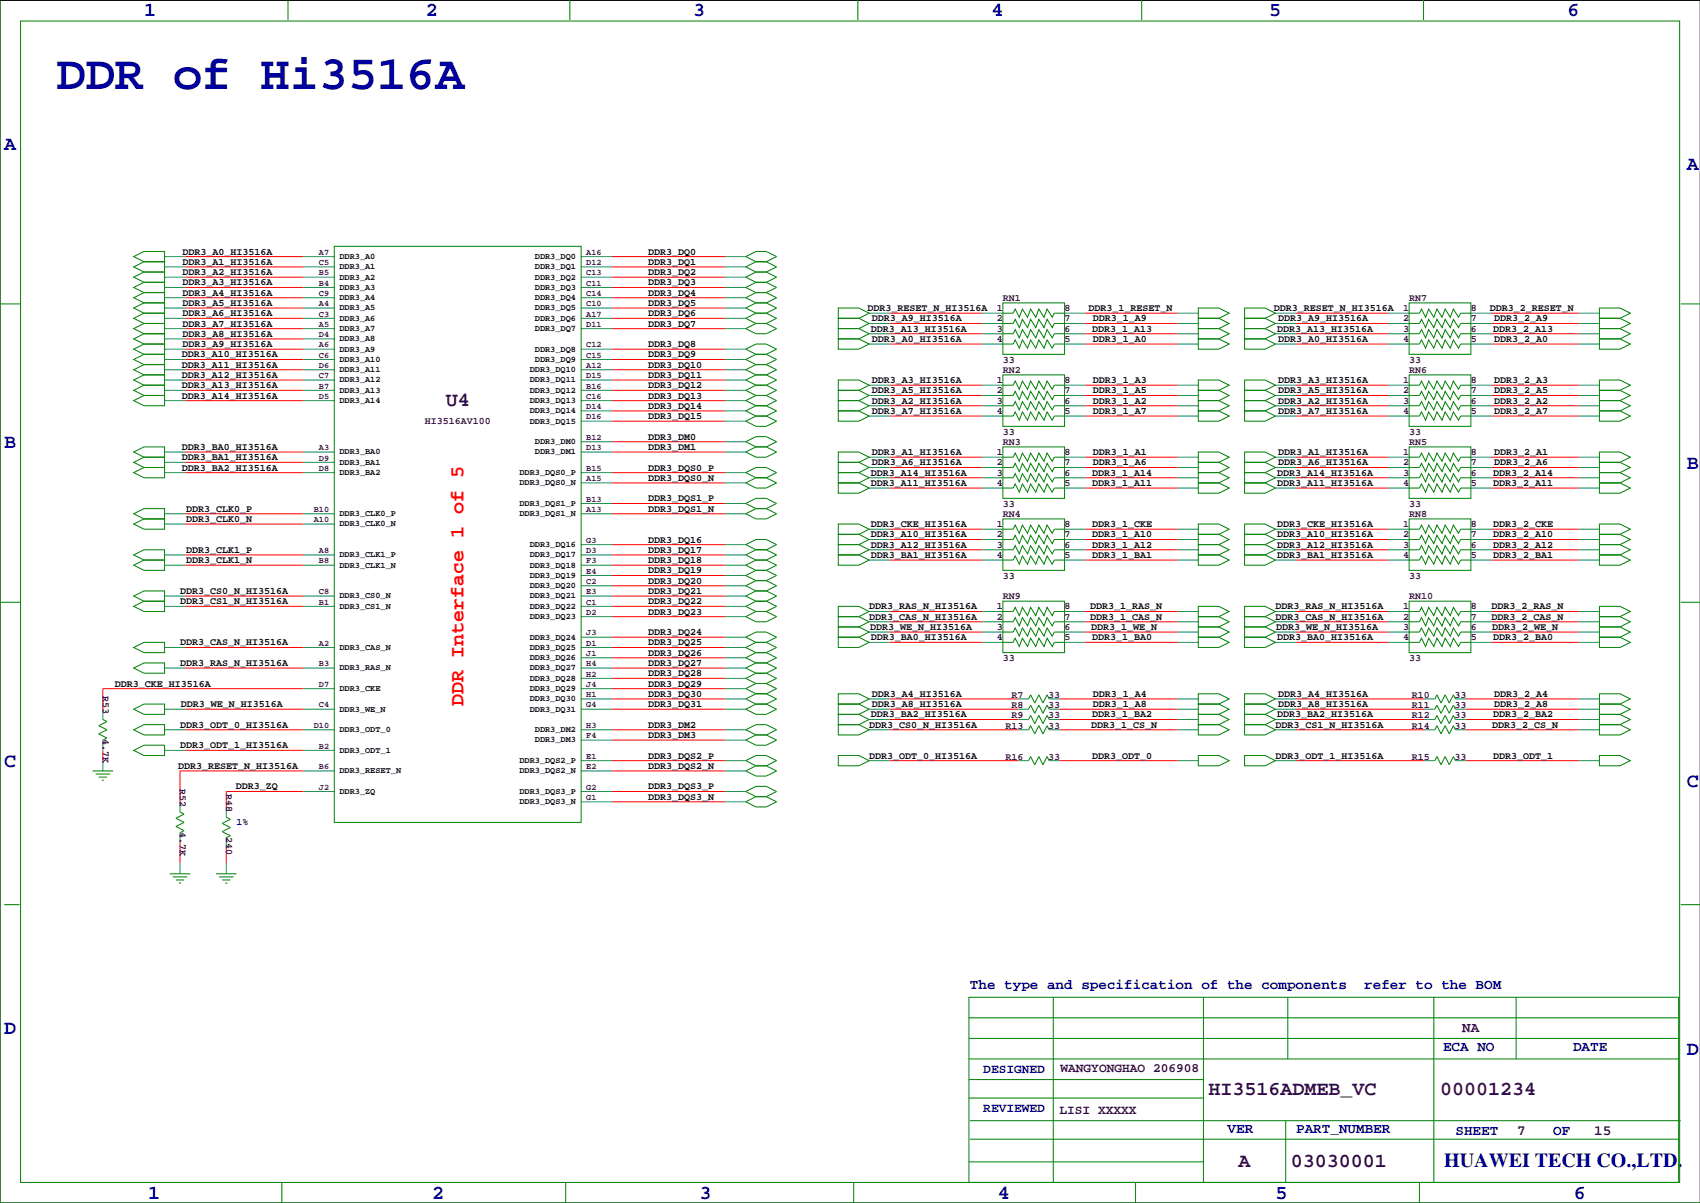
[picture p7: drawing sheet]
<svg xmlns="http://www.w3.org/2000/svg" width="420mm" height="297mm" viewBox="0 0 420 297" stroke-linecap="round" stroke-linejoin="round" font-family="sans-serif">
<defs><g id="words">
<text font-size="12" fill="#0000a0" x="14" y="22">DDR of Hi3516A</text>
<g font-size="4.9" fill="#0000a0">
<text x="35.6" y="3.9">1</text>
<text x="105.2" y="3.9">2</text>
<text x="171.2" y="3.9">3</text>
<text x="244.9" y="3.9">4</text>
<text x="313.4" y="3.9">5</text>
<text x="387.1" y="3.9">6</text>
<text x="1" y="36.9">A</text>
<text x="416.6" y="42">A</text>
<text x="1" y="110.6">B</text>
<text x="416.6" y="115.7">B</text>
<text x="1" y="189.3">C</text>
<text x="416.6" y="194.4">C</text>
<text x="1" y="255.4">D</text>
<text x="416.6" y="260.5">D</text>
<text x="356.6" y="288">HUAWEI TECH CO.,LTD.</text>
<text x="36.6" y="296">1</text>
<text x="106.7" y="296">2</text>
<text x="172.7" y="296">3</text>
<text x="246.4" y="296">4</text>
<text x="315" y="296">5</text>
<text x="388.6" y="296">6</text>
</g>
<g font-size="4.9" fill="#400040">
<text x="110.1" y="100.3">U4</text>
<text x="298.5" y="270.5">HI3516ADMEB_VC</text>
<text x="355.6" y="270.5">00001234</text>
<text x="305.9" y="288.3">A</text>
<text x="318.8" y="288.3">03030001</text>
</g>
<text font-size="4.9" fill="#f00" x="114.4" y="174.3" transform="rotate(-90 114.4 174.3)">DDR Interface 1 of 5</text>
<g font-size="3.5" fill="#0000a0">
<text x="239.5" y="244.2">The type and specification of the components</text>
<text x="336.9" y="244.2">refer to the BOM</text>
<text x="356.4" y="259.4">ECA NO</text>
<text x="388.5" y="259.4">DATE</text>
<text x="303.1" y="279.7">VER</text>
<text x="320.1" y="279.7">PART_NUMBER</text>
<text x="359.4" y="280.3">SHEET</text>
<text x="383.5" y="280.3">OF</text>
</g>
<g font-size="3.5" fill="#400040">
<text x="361.1" y="254.9">NA</text>
<text x="374.6" y="280.3">7</text>
<text x="393.7" y="280.3">15</text>
</g>
<g font-size="3.2" fill="#0000a0">
<text x="242.8" y="264.9">DESIGNED</text>
<text x="242.8" y="274.5">REVIEWED</text>
</g>
<g font-size="3.2" fill="#400040">
<text x="261.9" y="264.7">WANGYONGHAO 206908</text>
<text x="261.6" y="275.1">LISI XXXXX</text>
</g>
<g font-size="2.5">
<text x="45.1" y="62.9">DDR3_A0_HI3516A</text>
<text x="45.1" y="65.4">DDR3_A1_HI3516A</text>
<text x="160" y="62.9">DDR3_DQ0</text>
<text x="160" y="65.4">DDR3_DQ1</text>
<text x="45.1" y="67.9">DDR3_A2_HI3516A</text>
<text x="45.1" y="70.5">DDR3_A3_HI3516A</text>
<text x="160" y="67.9">DDR3_DQ2</text>
<text x="160" y="70.5">DDR3_DQ3</text>
<text x="45.1" y="73">DDR3_A4_HI3516A</text>
<text x="45.1" y="75.6">DDR3_A5_HI3516A</text>
<text x="160" y="73">DDR3_DQ4</text>
<text x="160" y="75.6">DDR3_DQ5</text>
<text x="214.2" y="76.8">DDR3_RESET_N_HI3516A</text>
<text x="268.8" y="76.8">DDR3_1_RESET_N</text>
<text x="314.5" y="76.8">DDR3_RESET_N_HI3516A</text>
<text x="367.9" y="76.8">DDR3_2_RESET_N</text>
<text x="45.1" y="78.1">DDR3_A6_HI3516A</text>
<text x="45.1" y="80.6">DDR3_A7_HI3516A</text>
<text x="45.1" y="83.2">DDR3_A8_HI3516A</text>
<text x="160" y="80.6">DDR3_DQ7</text>
<text x="160" y="78.1">DDR3_DQ6</text>
<text x="215.1" y="81.9">DDR3_A13_HI3516A</text>
<text x="215.3" y="79.4">DDR3_A9_HI3516A</text>
<text x="269.7" y="81.9">DDR3_1_A13</text>
<text x="269.9" y="79.4">DDR3_1_A9</text>
<text x="315.4" y="81.9">DDR3_A13_HI3516A</text>
<text x="315.6" y="79.4">DDR3_A9_HI3516A</text>
<text x="368.7" y="81.9">DDR3_2_A13</text>
<text x="368.9" y="79.4">DDR3_2_A9</text>
<text x="44.9" y="88.3">DDR3_A10_HI3516A</text>
<text x="45.1" y="85.7">DDR3_A9_HI3516A</text>
<text x="160" y="85.7">DDR3_DQ8</text>
<text x="160" y="88.3">DDR3_DQ9</text>
<text x="215.3" y="84.4">DDR3_A0_HI3516A</text>
<text x="269.9" y="84.4">DDR3_1_A0</text>
<text x="315.6" y="84.4">DDR3_A0_HI3516A</text>
<text x="368.9" y="84.4">DDR3_2_A0</text>
<text x="44.9" y="90.8">DDR3_A11_HI3516A</text>
<text x="44.9" y="93.3">DDR3_A12_HI3516A</text>
<text x="44.9" y="95.9">DDR3_A13_HI3516A</text>
<text x="160" y="90.8">DDR3_DQ10</text>
<text x="160" y="93.3">DDR3_DQ11</text>
<text x="160" y="95.9">DDR3_DQ12</text>
<text x="215.3" y="94.6">DDR3_A3_HI3516A</text>
<text x="269.9" y="94.6">DDR3_1_A3</text>
<text x="315.6" y="94.6">DDR3_A3_HI3516A</text>
<text x="368.9" y="94.6">DDR3_2_A3</text>
<text x="44.9" y="98.4">DDR3_A14_HI3516A</text>
<text x="160" y="98.4">DDR3_DQ13</text>
<text x="160" y="101">DDR3_DQ14</text>
<text x="215.3" y="99.7">DDR3_A2_HI3516A</text>
<text x="215.3" y="97.1">DDR3_A5_HI3516A</text>
<text x="269.9" y="97.1">DDR3_1_A5</text>
<text x="269.9" y="99.7">DDR3_1_A2</text>
<text x="315.6" y="97.1">DDR3_A5_HI3516A</text>
<text x="315.6" y="99.7">DDR3_A2_HI3516A</text>
<text x="368.9" y="97.1">DDR3_2_A5</text>
<text x="368.9" y="99.7">DDR3_2_A2</text>
<text x="160" y="103.5">DDR3_DQ15</text>
<text x="215.3" y="102.2">DDR3_A7_HI3516A</text>
<text x="269.9" y="102.2">DDR3_1_A7</text>
<text x="315.6" y="102.2">DDR3_A7_HI3516A</text>
<text x="368.9" y="102.2">DDR3_2_A7</text>
<text x="44.9" y="113.7">DDR3_BA1_HI3516A</text>
<text x="44.9" y="111.1">DDR3_BA0_HI3516A</text>
<text x="160" y="111.1">DDR3_DM1</text>
<text x="160" y="108.6">DDR3_DM0</text>
<text x="215.3" y="112.4">DDR3_A1_HI3516A</text>
<text x="269.9" y="112.4">DDR3_1_A1</text>
<text x="315.6" y="112.4">DDR3_A1_HI3516A</text>
<text x="368.9" y="112.4">DDR3_2_A1</text>
<text x="44.9" y="116.2">DDR3_BA2_HI3516A</text>
<text x="160" y="116.2">DDR3_DQS0_P</text>
<text x="160" y="118.7">DDR3_DQS0_N</text>
<text x="215.1" y="117.5">DDR3_A14_HI3516A</text>
<text x="215.3" y="114.9">DDR3_A6_HI3516A</text>
<text x="269.7" y="117.5">DDR3_1_A14</text>
<text x="269.9" y="114.9">DDR3_1_A6</text>
<text x="315.4" y="117.5">DDR3_A14_HI3516A</text>
<text x="315.6" y="114.9">DDR3_A6_HI3516A</text>
<text x="368.7" y="117.5">DDR3_2_A14</text>
<text x="368.9" y="114.9">DDR3_2_A6</text>
<text x="160" y="123.8">DDR3_DQS1_P</text>
<text x="215.1" y="120">DDR3_A11_HI3516A</text>
<text x="269.7" y="120">DDR3_1_A11</text>
<text x="315.4" y="120">DDR3_A11_HI3516A</text>
<text x="368.7" y="120">DDR3_2_A11</text>
<text x="45.9" y="128.9">DDR3_CLK0_N</text>
<text x="45.9" y="126.4">DDR3_CLK0_P</text>
<text x="160" y="126.4">DDR3_DQS1_N</text>
<text x="215.1" y="130.2">DDR3_CKE_HI3516A</text>
<text x="269.7" y="130.2">DDR3_1_CKE</text>
<text x="315.4" y="130.2">DDR3_CKE_HI3516A</text>
<text x="368.7" y="130.2">DDR3_2_CKE</text>
<text x="45.9" y="136.5">DDR3_CLK1_P</text>
<text x="160" y="134">DDR3_DQ16</text>
<text x="160" y="136.5">DDR3_DQ17</text>
<text x="215.1" y="137.8">DDR3_BA1_HI3516A</text>
<text x="215.1" y="135.2">DDR3_A12_HI3516A</text>
<text x="215.1" y="132.7">DDR3_A10_HI3516A</text>
<text x="269.7" y="132.7">DDR3_1_A10</text>
<text x="269.7" y="135.2">DDR3_1_A12</text>
<text x="269.7" y="137.8">DDR3_1_BA1</text>
<text x="315.4" y="132.7">DDR3_A10_HI3516A</text>
<text x="315.4" y="135.2">DDR3_A12_HI3516A</text>
<text x="315.4" y="137.8">DDR3_BA1_HI3516A</text>
<text x="368.7" y="132.7">DDR3_2_A10</text>
<text x="368.7" y="135.2">DDR3_2_A12</text>
<text x="368.7" y="137.8">DDR3_2_BA1</text>
<text x="45.9" y="139.1">DDR3_CLK1_N</text>
<text x="160" y="139.1">DDR3_DQ18</text>
<text x="160" y="141.6">DDR3_DQ19</text>
<text x="44.4" y="149.2">DDR3_CS1_N_HI3516A</text>
<text x="44.4" y="146.7">DDR3_CS0_N_HI3516A</text>
<text x="160" y="144.1">DDR3_DQ20</text>
<text x="160" y="146.7">DDR3_DQ21</text>
<text x="160" y="149.2">DDR3_DQ22</text>
<text x="160" y="151.8">DDR3_DQ23</text>
<text x="214.6" y="150.5">DDR3_RAS_N_HI3516A</text>
<text x="214.6" y="153">DDR3_CAS_N_HI3516A</text>
<text x="214.8" y="155.6">DDR3_WE_N_HI3516A</text>
<text x="269.2" y="153">DDR3_1_CAS_N</text>
<text x="269.2" y="150.5">DDR3_1_RAS_N</text>
<text x="269.5" y="155.6">DDR3_1_WE_N</text>
<text x="315" y="153">DDR3_CAS_N_HI3516A</text>
<text x="315" y="150.5">DDR3_RAS_N_HI3516A</text>
<text x="315.2" y="155.6">DDR3_WE_N_HI3516A</text>
<text x="368.3" y="150.5">DDR3_2_RAS_N</text>
<text x="368.3" y="153">DDR3_2_CAS_N</text>
<text x="368.5" y="155.6">DDR3_2_WE_N</text>
<text x="44.4" y="159.4">DDR3_CAS_N_HI3516A</text>
<text x="160" y="156.8">DDR3_DQ24</text>
<text x="160" y="159.4">DDR3_DQ25</text>
<text x="160" y="161.9">DDR3_DQ26</text>
<text x="215.1" y="158.1">DDR3_BA0_HI3516A</text>
<text x="269.7" y="158.1">DDR3_1_BA0</text>
<text x="315.4" y="158.1">DDR3_BA0_HI3516A</text>
<text x="368.7" y="158.1">DDR3_2_BA0</text>
<text x="44.4" y="164.5">DDR3_RAS_N_HI3516A</text>
<text x="160" y="164.5">DDR3_DQ27</text>
<text x="160" y="167">DDR3_DQ28</text>
<text x="28.4" y="169.5">DDR3_CKE_HI3516A</text>
<text x="160" y="169.5">DDR3_DQ29</text>
<text x="160" y="172.1">DDR3_DQ30</text>
<text x="215.3" y="172.1">DDR3_A4_HI3516A</text>
<text x="269.9" y="172.1">DDR3_1_A4</text>
<text x="315.6" y="172.1">DDR3_A4_HI3516A</text>
<text x="368.9" y="172.1">DDR3_2_A4</text>
<text x="44.4" y="179.7">DDR3_ODT_0_HI3516A</text>
<text x="44.7" y="174.6">DDR3_WE_N_HI3516A</text>
<text x="160" y="179.7">DDR3_DM2</text>
<text x="160" y="174.6">DDR3_DQ31</text>
<text x="214.6" y="179.7">DDR3_CS0_N_HI3516A</text>
<text x="215.1" y="177.2">DDR3_BA2_HI3516A</text>
<text x="215.3" y="174.6">DDR3_A8_HI3516A</text>
<text x="269.5" y="179.7">DDR3_1_CS_N</text>
<text x="269.7" y="177.2">DDR3_1_BA2</text>
<text x="269.9" y="174.6">DDR3_1_A8</text>
<text x="315" y="179.7">DDR3_CS1_N_HI3516A</text>
<text x="315.4" y="177.2">DDR3_BA2_HI3516A</text>
<text x="315.6" y="174.6">DDR3_A8_HI3516A</text>
<text x="368.5" y="179.7">DDR3_2_CS_N</text>
<text x="368.7" y="177.2">DDR3_2_BA2</text>
<text x="368.9" y="174.6">DDR3_2_A8</text>
<text x="44.4" y="184.8">DDR3_ODT_1_HI3516A</text>
<text x="160" y="182.2">DDR3_DM3</text>
<text x="44" y="189.9">DDR3_RESET_N_HI3516A</text>
<text x="160" y="189.9">DDR3_DQS2_N</text>
<text x="160" y="187.3">DDR3_DQS2_P</text>
<text x="214.6" y="187.3">DDR3_ODT_0_HI3516A</text>
<text x="269.7" y="187.3">DDR3_ODT_0</text>
<text x="315" y="187.3">DDR3_ODT_1_HI3516A</text>
<text x="368.7" y="187.3">DDR3_ODT_1</text>
<text x="58.2" y="194.9">DDR3_ZQ</text>
<text x="160" y="197.5">DDR3_DQS3_N</text>
<text x="160" y="194.9">DDR3_DQS3_P</text>
</g>
<g font-size="2.5" fill="#400040">
<text x="246.2" y="76.8">1</text>
<text x="247.6" y="74.3">RN1</text>
<text x="262.9" y="76.8">8</text>
<text x="346.5" y="76.8">1</text>
<text x="348" y="74.3">RN7</text>
<text x="363.2" y="76.8">8</text>
<text x="246.2" y="79.4">2</text>
<text x="246.2" y="81.9">3</text>
<text x="262.9" y="81.9">6</text>
<text x="262.9" y="79.4">7</text>
<text x="346.5" y="81.9">3</text>
<text x="346.5" y="79.4">2</text>
<text x="363.2" y="79.4">7</text>
<text x="363.2" y="81.9">6</text>
<text x="246.2" y="84.4">4</text>
<text x="247.6" y="89.5">33</text>
<text x="262.9" y="84.4">5</text>
<text x="346.5" y="84.4">4</text>
<text x="348" y="89.5">33</text>
<text x="363.2" y="84.4">5</text>
<text x="246.2" y="94.6">1</text>
<text x="247.6" y="92.1">RN2</text>
<text x="262.9" y="94.6">8</text>
<text x="346.5" y="94.6">1</text>
<text x="348" y="92.1">RN6</text>
<text x="363.2" y="94.6">8</text>
<text x="246.2" y="99.7">3</text>
<text x="246.2" y="97.1">2</text>
<text x="262.9" y="97.1">7</text>
<text x="262.9" y="99.7">6</text>
<text x="346.5" y="97.1">2</text>
<text x="346.5" y="99.7">3</text>
<text x="363.2" y="99.7">6</text>
<text x="363.2" y="97.1">7</text>
<text x="104.9" y="104.7">HI3516AV100</text>
<text x="246.2" y="102.2">4</text>
<text x="247.6" y="107.3">33</text>
<text x="262.9" y="102.2">5</text>
<text x="346.5" y="102.2">4</text>
<text x="348" y="107.3">33</text>
<text x="363.2" y="102.2">5</text>
<text x="246.2" y="112.4">1</text>
<text x="247.6" y="109.8">RN3</text>
<text x="262.9" y="112.4">8</text>
<text x="346.5" y="112.4">1</text>
<text x="348" y="109.8">RN5</text>
<text x="363.2" y="112.4">8</text>
<text x="246.2" y="114.9">2</text>
<text x="246.2" y="117.5">3</text>
<text x="262.9" y="117.5">6</text>
<text x="262.9" y="114.9">7</text>
<text x="346.5" y="117.5">3</text>
<text x="346.5" y="114.9">2</text>
<text x="363.2" y="114.9">7</text>
<text x="363.2" y="117.5">6</text>
<text x="246.2" y="120">4</text>
<text x="247.6" y="125.1">33</text>
<text x="262.9" y="120">5</text>
<text x="346.5" y="120">4</text>
<text x="348" y="125.1">33</text>
<text x="363.2" y="120">5</text>
<text x="246.2" y="130.2">1</text>
<text x="247.6" y="127.6">RN4</text>
<text x="262.9" y="130.2">8</text>
<text x="346.5" y="130.2">1</text>
<text x="348" y="127.6">RN8</text>
<text x="363.2" y="130.2">8</text>
<text x="246.2" y="137.8">4</text>
<text x="246.2" y="135.2">3</text>
<text x="246.2" y="132.7">2</text>
<text x="262.9" y="132.7">7</text>
<text x="262.9" y="135.2">6</text>
<text x="262.9" y="137.8">5</text>
<text x="346.5" y="132.7">2</text>
<text x="346.5" y="135.2">3</text>
<text x="346.5" y="137.8">4</text>
<text x="363.2" y="137.8">5</text>
<text x="363.2" y="135.2">6</text>
<text x="363.2" y="132.7">7</text>
<text x="247.6" y="142.9">33</text>
<text x="348" y="142.9">33</text>
<text x="247.6" y="147.9">RN9</text>
<text x="348" y="147.9">RN10</text>
<text x="246.2" y="150.5">1</text>
<text x="246.2" y="153">2</text>
<text x="246.2" y="155.6">3</text>
<text x="262.9" y="155.6">6</text>
<text x="262.9" y="153">7</text>
<text x="262.9" y="150.5">8</text>
<text x="346.5" y="155.6">3</text>
<text x="346.5" y="153">2</text>
<text x="346.5" y="150.5">1</text>
<text x="363.2" y="150.5">8</text>
<text x="363.2" y="153">7</text>
<text x="363.2" y="155.6">6</text>
<text x="246.2" y="158.1">4</text>
<text x="262.9" y="158.1">5</text>
<text x="346.5" y="158.1">4</text>
<text x="363.2" y="158.1">5</text>
<text x="247.6" y="163.2">33</text>
<text x="348" y="163.2">33</text>
<text x="25.4" y="171.9" transform="rotate(90 25.4 171.9)">R53</text>
<text x="249.8" y="172.3">R7</text>
<text x="258.8" y="172.3">33</text>
<text x="348.6" y="172.3">R10</text>
<text x="359.2" y="172.3">33</text>
<text x="248.3" y="179.9">R13</text>
<text x="249.8" y="177.4">R9</text>
<text x="249.8" y="174.9">R8</text>
<text x="258.8" y="179.9">33</text>
<text x="258.8" y="177.4">33</text>
<text x="258.8" y="174.9">33</text>
<text x="348.6" y="179.9">R14</text>
<text x="348.6" y="177.4">R12</text>
<text x="348.6" y="174.9">R11</text>
<text x="359.2" y="179.9">33</text>
<text x="359.2" y="177.4">33</text>
<text x="359.2" y="174.9">33</text>
<text x="25.4" y="182.5" transform="rotate(90 25.4 182.5)">4.7K</text>
<text x="248.3" y="187.6">R16</text>
<text x="258.8" y="187.6">33</text>
<text x="348.6" y="187.6">R15</text>
<text x="359.2" y="187.6">33</text>
<text x="44.4" y="194.8" transform="rotate(90 44.4 194.8)">R52</text>
<text x="55.9" y="196.1" transform="rotate(90 55.9 196.1)">R48</text>
<text x="44.4" y="205.3" transform="rotate(90 44.4 205.3)">4.7K</text>
<text x="55.9" y="206.6" transform="rotate(90 55.9 206.6)">240</text>
</g>
<text font-size="2.5" fill="#0000a0" x="58.4" y="203.8">1%</text>
<g font-size="2.1" fill="#400040">
<text x="78.7" y="62.9">A7</text>
<text x="78.7" y="65.5">C5</text>
<text x="144.8" y="62.9">A16</text>
<text x="144.8" y="65.5">D12</text>
<text x="78.7" y="68">B5</text>
<text x="78.7" y="70.5">B4</text>
<text x="144.8" y="68">C13</text>
<text x="144.8" y="70.5">C11</text>
<text x="78.7" y="73.1">C9</text>
<text x="78.7" y="75.6">A4</text>
<text x="144.8" y="73.1">C14</text>
<text x="144.8" y="75.6">C10</text>
<text x="78.7" y="78.2">C3</text>
<text x="78.7" y="80.7">A5</text>
<text x="78.7" y="83.2">D4</text>
<text x="144.8" y="78.2">A17</text>
<text x="144.8" y="80.7">D11</text>
<text x="78.7" y="88.3">C6</text>
<text x="78.7" y="85.8">A6</text>
<text x="144.8" y="85.8">C12</text>
<text x="144.8" y="88.3">C15</text>
<text x="78.7" y="90.9">D6</text>
<text x="78.7" y="93.4">C7</text>
<text x="78.7" y="95.9">B7</text>
<text x="144.8" y="90.9">A12</text>
<text x="144.8" y="93.4">D15</text>
<text x="144.8" y="95.9">B16</text>
<text x="78.7" y="98.5">D5</text>
<text x="144.8" y="98.5">C16</text>
<text x="144.8" y="101">D14</text>
<text x="144.8" y="103.6">D16</text>
<text x="78.7" y="111.2">A3</text>
<text x="78.7" y="113.7">D9</text>
<text x="144.8" y="108.6">B12</text>
<text x="144.8" y="111.2">D13</text>
<text x="78.7" y="116.3">D8</text>
<text x="144.8" y="118.8">A15</text>
<text x="144.8" y="116.3">B15</text>
<text x="144.8" y="123.9">B13</text>
<text x="77.5" y="129">A10</text>
<text x="77.5" y="126.4">B10</text>
<text x="144.8" y="126.4">A13</text>
<text x="78.7" y="136.6">A8</text>
<text x="144.8" y="134">G3</text>
<text x="144.8" y="136.6">D3</text>
<text x="78.7" y="139.1">B8</text>
<text x="144.8" y="139.1">F3</text>
<text x="144.8" y="141.7">E4</text>
<text x="78.7" y="146.7">C8</text>
<text x="78.7" y="149.3">B1</text>
<text x="144.8" y="144.2">C2</text>
<text x="144.8" y="146.7">E3</text>
<text x="144.8" y="149.3">C1</text>
<text x="144.8" y="151.8">D2</text>
<text x="78.7" y="159.4">A2</text>
<text x="144.8" y="156.9">J3</text>
<text x="144.8" y="159.4">D1</text>
<text x="144.8" y="162">J1</text>
<text x="78.7" y="164.5">B3</text>
<text x="144.8" y="164.5">H4</text>
<text x="144.8" y="167.1">H2</text>
<text x="78.7" y="169.6">D7</text>
<text x="144.8" y="169.6">J4</text>
<text x="144.8" y="172.1">H1</text>
<text x="77.5" y="179.8">D10</text>
<text x="78.7" y="174.7">C4</text>
<text x="144.8" y="179.8">H3</text>
<text x="144.8" y="174.7">G4</text>
<text x="78.7" y="184.8">B2</text>
<text x="144.8" y="182.3">F4</text>
<text x="78.7" y="189.9">B6</text>
<text x="144.8" y="189.9">E2</text>
<text x="144.8" y="187.4">E1</text>
<text x="78.7" y="195">J2</text>
<text x="144.8" y="197.5">G1</text>
<text x="144.8" y="195">G2</text>
</g>
<g font-size="2.1">
<text x="83.8" y="64">DDR3_A0</text>
<text x="132.1" y="64">DDR3_DQ0</text>
<text x="83.8" y="66.5">DDR3_A1</text>
<text x="83.8" y="69">DDR3_A2</text>
<text x="83.8" y="71.6">DDR3_A3</text>
<text x="132.1" y="66.5">DDR3_DQ1</text>
<text x="132.1" y="69">DDR3_DQ2</text>
<text x="132.1" y="71.6">DDR3_DQ3</text>
<text x="83.8" y="74.1">DDR3_A4</text>
<text x="83.8" y="76.7">DDR3_A5</text>
<text x="132.1" y="74.1">DDR3_DQ4</text>
<text x="132.1" y="76.7">DDR3_DQ5</text>
<text x="83.8" y="79.2">DDR3_A6</text>
<text x="83.8" y="81.7">DDR3_A7</text>
<text x="132.1" y="79.2">DDR3_DQ6</text>
<text x="132.1" y="81.7">DDR3_DQ7</text>
<text x="83.8" y="89.4">DDR3_A10</text>
<text x="83.8" y="84.3">DDR3_A8</text>
<text x="83.8" y="86.8">DDR3_A9</text>
<text x="132.1" y="86.8">DDR3_DQ8</text>
<text x="132.1" y="89.4">DDR3_DQ9</text>
<text x="83.8" y="91.9">DDR3_A11</text>
<text x="83.8" y="94.4">DDR3_A12</text>
<text x="130.8" y="91.9">DDR3_DQ10</text>
<text x="130.8" y="94.4">DDR3_DQ11</text>
<text x="83.8" y="97">DDR3_A13</text>
<text x="83.8" y="99.5">DDR3_A14</text>
<text x="130.8" y="97">DDR3_DQ12</text>
<text x="130.8" y="99.5">DDR3_DQ13</text>
<text x="130.8" y="102.1">DDR3_DQ14</text>
<text x="130.8" y="104.6">DDR3_DQ15</text>
<text x="83.8" y="112.2">DDR3_BA0</text>
<text x="132.1" y="109.7">DDR3_DM0</text>
<text x="132.1" y="112.2">DDR3_DM1</text>
<text x="83.8" y="114.8">DDR3_BA1</text>
<text x="83.8" y="117.3">DDR3_BA2</text>
<text x="128.3" y="119.8">DDR3_DQS0_N</text>
<text x="128.3" y="117.3">DDR3_DQS0_P</text>
<text x="128.3" y="124.9">DDR3_DQS1_P</text>
<text x="83.8" y="130">DDR3_CLK0_N</text>
<text x="83.8" y="127.5">DDR3_CLK0_P</text>
<text x="128.3" y="127.5">DDR3_DQS1_N</text>
<text x="83.8" y="137.6">DDR3_CLK1_P</text>
<text x="130.8" y="135.1">DDR3_DQ16</text>
<text x="130.8" y="137.6">DDR3_DQ17</text>
<text x="83.8" y="140.2">DDR3_CLK1_N</text>
<text x="130.8" y="140.2">DDR3_DQ18</text>
<text x="130.8" y="142.7">DDR3_DQ19</text>
<text x="83.8" y="147.8">DDR3_CS0_N</text>
<text x="130.8" y="145.2">DDR3_DQ20</text>
<text x="130.8" y="147.8">DDR3_DQ21</text>
<text x="83.8" y="150.3">DDR3_CS1_N</text>
<text x="130.8" y="150.3">DDR3_DQ22</text>
<text x="130.8" y="152.9">DDR3_DQ23</text>
<text x="83.8" y="160.5">DDR3_CAS_N</text>
<text x="130.8" y="157.9">DDR3_DQ24</text>
<text x="130.8" y="160.5">DDR3_DQ25</text>
<text x="83.8" y="165.6">DDR3_RAS_N</text>
<text x="130.8" y="163">DDR3_DQ26</text>
<text x="130.8" y="165.6">DDR3_DQ27</text>
<text x="83.8" y="170.6">DDR3_CKE</text>
<text x="130.8" y="168.1">DDR3_DQ28</text>
<text x="130.8" y="170.6">DDR3_DQ29</text>
<text x="130.8" y="173.2">DDR3_DQ30</text>
<text x="83.8" y="175.7">DDR3_WE_N</text>
<text x="130.8" y="175.7">DDR3_DQ31</text>
<text x="83.8" y="180.8">DDR3_ODT_0</text>
<text x="83.8" y="185.9">DDR3_ODT_1</text>
<text x="132.1" y="180.8">DDR3_DM2</text>
<text x="132.1" y="183.3">DDR3_DM3</text>
<text x="83.8" y="191">DDR3_RESET_N</text>
<text x="128.3" y="191">DDR3_DQS2_N</text>
<text x="128.3" y="188.4">DDR3_DQS2_P</text>
<text x="83.8" y="196">DDR3_ZQ</text>
<text x="128.3" y="196">DDR3_DQS3_P</text>
<text x="128.3" y="198.6">DDR3_DQS3_N</text>
</g>
</g></defs>
<path d="M419.9 .1h-419.9v296.9h419.9" fill="none" stroke="#000" stroke-width=".25"/>
<g fill="none" stroke="#008080" stroke-width=".25">
<path d="M40.6 78.6h5.1M40.6 76.1h5.1M40.6 73.5h5.1M40.6 71h5.1M40.6 68.4h5.1M40.6 65.9h5.1M40.6 63.4h5.1M74.9 78.6h7.6M74.9 76.1h7.6M74.9 73.5h7.6M74.9 71h7.6M74.9 68.4h7.6"/>
<path d="M74.9 65.9h7.6M74.9 63.4h7.6M143.5 78.6h7.6M143.5 76.1h7.6M143.5 73.5h7.6M143.5 71h7.6M143.5 68.4h7.6M143.5 65.9h7.6M143.5 63.4h7.6M179.1 78.6h5M179.1 76.1h5M179.1 73.5h5"/>
<path d="M179.1 71h5M179.1 68.4h5M179.1 65.9h5M179.1 63.4h5M214.6 79.9h5.1M214.6 77.3h5.1M242.6 79.9h5M242.6 77.3h5M262.9 79.9h5.1M262.9 77.3h5.1M290.8 79.9h5.1M290.8 77.3h5.1"/>
<path d="M315 79.9h5M315 77.3h5M342.9 79.9h5.1M342.9 77.3h5.1M363.2 79.9h5.1M363.2 77.3h5.1M389.9 79.9h5.1M389.9 77.3h5.1M40.6 98.9h5.1M40.6 96.4h5.1M40.6 93.8h5.1M40.6 91.3h5.1"/>
<path d="M40.6 88.8h5.1M40.6 86.2h5.1M40.6 83.7h5.1M40.6 81.1h5.1M74.9 98.9h7.6M74.9 96.4h7.6M74.9 93.8h7.6M74.9 91.3h7.6M74.9 88.8h7.6M74.9 86.2h7.6M74.9 83.7h7.6M74.9 81.1h7.6"/>
<path d="M143.5 98.9h7.6M143.5 96.4h7.6M143.5 93.8h7.6M143.5 91.3h7.6M143.5 88.8h7.6M143.5 86.2h7.6M143.5 81.1h7.6M179.1 98.9h5M179.1 96.4h5M179.1 93.8h5M179.1 91.3h5M179.1 88.8h5"/>
<path d="M179.1 86.2h5M179.1 81.1h5M214.6 82.4h5.1M214.6 84.9h5.1M214.6 95.1h5.1M214.6 97.6h5.1M242.6 82.4h5M242.6 84.9h5M242.6 95.1h5M242.6 97.6h5M262.9 82.4h5.1M262.9 84.9h5.1"/>
<path d="M262.9 95.1h5.1M262.9 97.6h5.1M290.8 82.4h5.1M290.8 84.9h5.1M290.8 95.1h5.1M290.8 97.6h5.1M315 82.4h5M315 84.9h5M315 95.1h5M315 97.6h5M342.9 82.4h5.1M342.9 84.9h5.1"/>
<path d="M342.9 95.1h5.1M342.9 97.6h5.1M363.2 82.4h5.1M363.2 84.9h5.1M363.2 95.1h5.1M363.2 97.6h5.1M389.9 82.4h5.1M389.9 84.9h5.1M389.9 95.1h5.1M389.9 97.6h5.1M40.6 111.6h5.1M40.6 116.7h5.1"/>
<path d="M40.6 114.2h5.1M74.9 111.6h7.6M74.9 116.7h7.6M74.9 114.2h7.6M143.5 111.6h7.6M143.5 101.5h7.6M143.5 116.7h7.6M143.5 119.2h7.6M143.5 109.1h7.6M143.5 104h7.6M179.1 111.6h5M179.1 101.5h5"/>
<path d="M179.1 116.7h5M179.1 119.2h5M179.1 109.1h5M179.1 104h5M214.6 118h5.1M214.6 102.7h5.1M214.6 100.2h5.1M214.6 112.9h5.1M214.6 115.4h5.1M242.6 118h5M242.6 102.7h5M242.6 100.2h5"/>
<path d="M242.6 112.9h5M242.6 115.4h5M262.9 118h5.1M262.9 102.7h5.1M262.9 100.2h5.1M262.9 112.9h5.1M262.9 115.4h5.1M290.8 118h5.1M290.8 102.7h5.1M290.8 100.2h5.1M290.8 112.9h5.1M290.8 115.4h5.1"/>
<path d="M315 118h5M315 102.7h5M315 100.2h5M315 112.9h5M315 115.4h5M342.9 118h5.1M342.9 102.7h5.1M342.9 100.2h5.1M342.9 112.9h5.1M342.9 115.4h5.1M363.2 118h5.1M363.2 102.7h5.1"/>
<path d="M363.2 100.2h5.1M363.2 112.9h5.1M363.2 115.4h5.1M389.9 118h5.1M389.9 102.7h5.1M389.9 100.2h5.1M389.9 112.9h5.1M389.9 115.4h5.1M40.6 139.6h5.1M40.6 137h5.1M40.6 126.9h5.1M40.6 129.4h5.1"/>
<path d="M74.9 139.6h7.6M74.9 137h7.6M74.9 126.9h7.6M74.9 129.4h7.6M143.5 139.6h7.6M143.5 137h7.6M143.5 134.5h7.6M143.5 126.9h7.6M143.5 124.3h7.6M179.1 139.6h5M179.1 137h5M179.1 134.5h5"/>
<path d="M179.1 126.9h5M179.1 124.3h5M214.6 130.7h5.1M214.6 120.5h5.1M214.6 138.3h5.1M214.6 133.2h5.1M214.6 135.7h5.1M242.6 130.7h5M242.6 120.5h5M242.6 138.3h5M242.6 133.2h5M242.6 135.7h5"/>
<path d="M262.9 130.7h5.1M262.9 120.5h5.1M262.9 138.3h5.1M262.9 133.2h5.1M262.9 135.7h5.1M290.8 130.7h5.1M290.8 120.5h5.1M290.8 138.3h5.1M290.8 133.2h5.1M290.8 135.7h5.1M315 130.7h5M315 120.5h5"/>
<path d="M315 138.3h5M315 133.2h5M315 135.7h5M342.9 130.7h5.1M342.9 120.5h5.1M342.9 138.3h5.1M342.9 133.2h5.1M342.9 135.7h5.1M363.2 130.7h5.1M363.2 120.5h5.1M363.2 138.3h5.1M363.2 133.2h5.1"/>
<path d="M363.2 135.7h5.1M389.9 130.7h5.1M389.9 120.5h5.1M389.9 138.3h5.1M389.9 133.2h5.1M389.9 135.7h5.1M40.6 159.9h5.1M40.6 149.7h5.1M40.6 147.2h5.1M74.9 159.9h7.6M74.9 149.7h7.6M74.9 147.2h7.6"/>
<path d="M143.5 159.9h7.6M143.5 157.3h7.6M143.5 149.7h7.6M143.5 147.2h7.6M143.5 144.6h7.6M143.5 142.1h7.6M143.5 152.3h7.6M179.1 159.9h5M179.1 157.3h5M179.1 149.7h5M179.1 147.2h5M179.1 144.6h5"/>
<path d="M179.1 142.1h5M179.1 152.3h5M214.6 158.6h5.1M214.6 151h5.1M214.6 153.5h5.1M214.6 156.1h5.1M242.6 158.6h5M242.6 151h5M242.6 153.5h5M242.6 156.1h5M262.9 158.6h5.1M262.9 151h5.1"/>
<path d="M262.9 153.5h5.1M262.9 156.1h5.1M290.8 158.6h5.1M290.8 151h5.1M290.8 153.5h5.1M290.8 156.1h5.1M315 158.6h5M315 151h5M315 153.5h5M315 156.1h5M342.9 158.6h5.1M342.9 151h5.1"/>
<path d="M342.9 153.5h5.1M342.9 156.1h5.1M363.2 158.6h5.1M363.2 151h5.1M363.2 153.5h5.1M363.2 156.1h5.1M389.9 158.6h5.1M389.9 151h5.1M389.9 153.5h5.1M389.9 156.1h5.1M25.4 175.1v2.6M40.6 165h5.1"/>
<path d="M40.6 175.1h5.1M74.9 170h7.6M74.9 165h7.6M74.9 175.1h7.6M143.5 172.6h7.6M143.5 170h7.6M143.5 167.5h7.6M143.5 165h7.6M143.5 162.4h7.6M143.5 175.1h7.6M179.1 172.6h5M179.1 170h5"/>
<path d="M179.1 167.5h5M179.1 165h5M179.1 162.4h5M179.1 175.1h5M214.6 172.6h5.1M214.6 175.1h5.1M214.6 177.7h5.1M251.5 172.6h2.5M251.5 175.1h2.5M251.5 177.7h2.5M259.1 172.6h2.5M259.1 175.1h2.5"/>
<path d="M259.1 177.7h2.5M290.8 172.6h5.1M290.8 175.1h5.1M290.8 177.7h5.1M315 172.6h5M315 175.1h5M315 177.7h5M351.8 172.6h2.5M351.8 175.1h2.5M351.8 177.7h2.5M359.4 172.6h2.5M359.4 175.1h2.5"/>
<path d="M359.4 177.7h2.5M389.9 172.6h5.1M389.9 175.1h5.1M389.9 177.7h5.1M25.4 182.7v2.6M25.4 187.8v2.6M40.6 180.2h5.1M40.6 185.3h5.1M44.4 198v2.5M55.9 199.2v2.6M74.9 180.2h7.6M74.9 190.4h7.6"/>
<path d="M74.9 195.4h7.6M74.9 185.3h7.6M143.5 198h7.6M143.5 180.2h7.6M143.5 182.7h7.6M143.5 190.4h7.6M143.5 187.8h7.6M143.5 195.4h7.6M179.1 198h5M179.1 180.2h5M179.1 182.7h5M179.1 190.4h5"/>
<path d="M179.1 187.8h5M179.1 195.4h5M214.6 180.2h5.1M214.6 187.8h5.1M251.5 180.2h2.5M251.5 187.8h2.5M259.1 180.2h2.5M259.1 187.8h2.5M290.8 180.2h5.1M290.8 187.8h5.1M315 180.2h5M315 187.8h5"/>
<path d="M351.8 180.2h2.5M351.8 187.8h2.5M359.4 180.2h2.5M359.4 187.8h2.5M389.9 180.2h5.1M389.9 187.8h5.1M44.4 205.6v2.5M44.4 213.2v2.6M55.9 206.9v2.5M55.9 213.2v2.6"/>
</g>
<g fill="none" stroke="#008000" stroke-width=".25">
<path d="M0 -.1v297.1h419.9M71.1 0v4.9M140.7 0v4.9M211.8 0v4.9M281.9 0v4.9M351.5 0v4.9M5.1 5.2h409.7v286.8h-409.7zM0 75h5.1M33 78.6l2.6-1.3h5v2.6h-5zM33 76.1l2.6-1.3h5v2.5h-5zM33 73.5l2.6-1.3h5v2.6h-5zM33 71l2.6-1.3h5v2.5h-5z"/>
<path d="M33 68.4l2.6-1.2h5v2.5h-5zM33 65.9l2.6-1.3h5v2.6h-5zM33 63.4l2.6-1.3h5v2.5h-5zM82.5 60.8h61v142.3h-61zM186.7 77.3l-2.6 1.3 2.6 1.3M186.7 79.9h2.5M186.7 77.3h2.5M186.7 74.8l-2.6 1.3 2.6 1.2M186.7 74.8h2.5M186.7 72.2l-2.6 1.3 2.6 1.3M186.7 72.2h2.5M186.7 69.7l-2.6 1.3 2.6 1.2"/>
<path d="M186.7 69.7h2.5M186.7 67.2l-2.6 1.2 2.6 1.3M186.7 67.2h2.5M186.7 64.6l-2.6 1.3 2.6 1.3M186.7 64.6h2.5M186.7 64.6l-2.6-1.2 2.6-1.3h2.5l2.6 1.3-2.6 1.2M186.7 79.9l-2.6 1.2 2.6 1.3h2.5l2.6-1.3-2.6-1.2M189.2 77.3l2.6 1.3-2.6 1.3M189.2 74.8l2.6 1.3-2.6 1.2M189.2 72.2l2.6 1.3-2.6 1.3M189.2 69.7l2.6 1.3-2.6 1.2M189.2 67.2l2.6 1.2-2.6 1.3"/>
<path d="M189.2 64.6l2.6 1.3-2.6 1.3M207 76.1h5.1l2.5 1.2-2.5 1.3h-5.1zM207 78.6h5.1l2.5 1.3-2.5 1.2h-5.1zM247.6 74.8h15.3v12.7h-15.3zM247.6 79.9h2.6l.5-1 1 2 .8-2 1.2 2 .8-2 1.3 2 .7-2 1.3 2 .8-2 1.2 2 .5-1h2.6M247.6 77.3h2.6l.5-1 1 2 .8-2 1.2 2 .8-2 1.3 2 .7-2 1.3 2 .8-2 1.2 2 .5-1h2.6M271.8 76.3h.1M295.9 78.6h5.1l2.5 1.3-2.5 1.2h-5.1zM295.9 76.1h5.1l2.5 1.2-2.5 1.3h-5.1zM307.3 78.6h5.1l2.6 1.3-2.6 1.2h-5.1zM307.3 76.1h5.1l2.6 1.2-2.6 1.3h-5.1zM348 74.8h15.2v12.7h-15.2z"/>
<path d="M348 79.9h2.5l.5-1 1 2 .8-2 1.3 2 .7-2 1.3 2 .8-2 1.2 2 .8-2 1.3 2 .5-1h2.5M348 77.3h2.5l.5-1 1 2 .8-2 1.3 2 .7-2 1.3 2 .8-2 1.2 2 .8-2 1.3 2 .5-1h2.5M372.1 76.3h.1M395 76.1h5l2.6 1.2-2.6 1.3h-5zM395 78.6h5l2.6 1.3-2.6 1.2h-5zM415 75h4.9M33 98.9l2.6-1.3h5v2.6h-5zM33 96.4l2.6-1.3h5v2.5h-5zM33 93.8l2.6-1.2h5v2.5h-5zM33 91.3l2.6-1.3h5v2.6h-5zM33 88.8l2.6-1.3h5v2.5h-5zM33 86.2l2.6-1.3h5v2.6h-5z"/>
<path d="M33 83.7l2.6-1.3h5v2.5h-5zM33 81.1l2.6-1.2h5v2.5h-5zM186.7 97.6l-2.6 1.3 2.6 1.3M186.7 97.6h2.5M186.7 95.1l-2.6 1.3 2.6 1.2M186.7 95.1h2.5M186.7 92.6l-2.6 1.2 2.6 1.3M186.7 92.6h2.5M186.7 90l-2.6 1.3 2.6 1.3M186.7 90h2.5M186.7 87.5l-2.6 1.3 2.6 1.2M186.7 87.5h2.5"/>
<path d="M186.7 87.5l-2.6-1.3 2.6-1.3h2.5l2.6 1.3-2.6 1.3M189.2 97.6l2.6 1.3-2.6 1.3M189.2 95.1l2.6 1.3-2.6 1.2M189.2 92.6l2.6 1.2-2.6 1.3M189.2 90l2.6 1.3-2.6 1.3M189.2 87.5l2.6 1.3-2.6 1.2M207 98.9h5.1l2.5 1.3-2.5 1.3h-5.1zM207 96.4h5.1l2.5 1.2-2.5 1.3h-5.1zM207 93.8h5.1l2.5 1.3-2.5 1.3h-5.1zM207 83.7h5.1l2.5 1.2-2.5 1.3h-5.1zM207 81.1h5.1l2.5 1.3-2.5 1.3h-5.1zM247.6 92.6h15.3v12.7h-15.3z"/>
<path d="M247.6 84.9h2.6l.5-1 1 2.1 .8-2.1 1.2 2.1 .8-2.1 1.3 2.1 .7-2.1 1.3 2.1 .8-2.1 1.2 2.1 .5-1.1h2.6M247.6 82.4h2.6l.5-1 1 2 .8-2 1.2 2 .8-2 1.3 2 .7-2 1.3 2 .8-2 1.2 2 .5-1h2.6M247.6 97.6h2.6l.5-1 1 2.1 .8-2.1 1.2 2.1 .8-2.1 1.3 2.1 .7-2.1 1.3 2.1 .8-2.1 1.2 2.1 .5-1.1h2.6M247.6 95.1h2.6l.5-1 1 2 .8-2 1.2 2 .8-2 1.3 2 .7-2 1.3 2 .8-2 1.2 2 .5-1h2.6M271.8 94.1h.1M295.9 81.1h5.1l2.5 1.3-2.5 1.3h-5.1zM295.9 83.7h5.1l2.5 1.2-2.5 1.3h-5.1zM295.9 96.4h5.1l2.5 1.2-2.5 1.3h-5.1zM295.9 93.8h5.1l2.5 1.3-2.5 1.3h-5.1zM295.9 98.9h5.1l2.5 1.3-2.5 1.3h-5.1zM307.3 81.1h5.1l2.6 1.3-2.6 1.3h-5.1zM307.3 83.7h5.1l2.6 1.2-2.6 1.3h-5.1z"/>
<path d="M307.3 93.8h5.1l2.6 1.3-2.6 1.3h-5.1zM307.3 96.4h5.1l2.6 1.2-2.6 1.3h-5.1zM307.3 98.9h5.1l2.6 1.3-2.6 1.3h-5.1zM348 92.6h15.2v12.7h-15.2zM348 84.9h2.5l.5-1 1 2.1 .8-2.1 1.3 2.1 .7-2.1 1.3 2.1 .8-2.1 1.2 2.1 .8-2.1 1.3 2.1 .5-1.1h2.5M348 82.4h2.5l.5-1 1 2 .8-2 1.3 2 .7-2 1.3 2 .8-2 1.2 2 .8-2 1.3 2 .5-1h2.5M348 97.6h2.5l.5-1 1 2.1 .8-2.1 1.3 2.1 .7-2.1 1.3 2.1 .8-2.1 1.2 2.1 .8-2.1 1.3 2.1 .5-1.1h2.5M348 95.1h2.5l.5-1 1 2 .8-2 1.3 2 .7-2 1.3 2 .8-2 1.2 2 .8-2 1.3 2 .5-1h2.5M372.1 94.1h.1M395 98.9h5l2.6 1.3-2.6 1.3h-5zM395 93.8h5l2.6 1.3-2.6 1.3h-5zM395 96.4h5l2.6 1.2-2.6 1.3h-5z"/>
<path d="M395 83.7h5l2.6 1.2-2.6 1.3h-5zM395 81.1h5l2.6 1.3-2.6 1.3h-5zM33 111.6l2.6-1.3h5v2.6h-5zM33 114.2l2.6-1.3h5v2.5h-5zM33 116.7l2.6-1.3h5v2.6h-5zM186.7 100.2l-2.6 1.3 2.6 1.2M186.7 102.7h2.5M186.7 100.2h2.5M186.7 118l-2.6-1.3 2.6-1.3h2.5l2.6 1.3-2.6 1.3M186.7 118h2.5M186.7 118l-2.6 1.2 2.6 1.3h2.5l2.6-1.3-2.6-1.2M186.7 110.3l-2.6 1.3 2.6 1.3h2.5l2.6-1.3-2.6-1.3"/>
<path d="M186.7 110.3h2.5M186.7 110.3l-2.6-1.2 2.6-1.3h2.5l2.6 1.3-2.6 1.2M186.7 102.7l-2.6 1.3 2.6 1.3h2.5l2.6-1.3-2.6-1.3M189.2 100.2l2.6 1.3-2.6 1.2M207 114.2h5.1l2.5 1.2-2.5 1.3h-5.1zM207 111.6h5.1l2.5 1.3-2.5 1.3h-5.1zM207 119.2h5.1l2.5 1.3-2.5 1.3h-5.1zM207 101.5h5.1l2.5 1.2-2.5 1.3h-5.1zM207 116.7h5.1l2.5 1.3-2.5 1.2h-5.1zM247.6 110.3h15.3v12.7h-15.3zM247.6 102.7h2.6l.5-1 1 2 .8-2 1.2 2 .8-2 1.3 2 .7-2 1.3 2 .8-2 1.2 2 .5-1h2.6M247.6 100.2h2.6l.5-1 1 2 .8-2 1.2 2 .8-2 1.3 2 .7-2 1.3 2 .8-2 1.2 2 .5-1h2.6"/>
<path d="M247.6 118h2.6l.5-1 1 2 .8-2 1.2 2 .8-2 1.3 2 .7-2 1.3 2 .8-2 1.2 2 .5-1h2.6M247.6 115.4h2.6l.5-1 1 2 .8-2 1.2 2 .8-2 1.3 2 .7-2 1.3 2 .8-2 1.2 2 .5-1h2.6M247.6 112.9h2.6l.5-1 1 2 .8-2 1.2 2 .8-2 1.3 2 .7-2 1.3 2 .8-2 1.2 2 .5-1h2.6M271.8 111.9h.1M295.9 101.5h5.1l2.5 1.2-2.5 1.3h-5.1zM295.9 114.2h5.1l2.5 1.2-2.5 1.3h-5.1zM295.9 111.6h5.1l2.5 1.3-2.5 1.3h-5.1zM295.9 116.7h5.1l2.5 1.3-2.5 1.2h-5.1zM295.9 119.2h5.1l2.5 1.3-2.5 1.3h-5.1zM307.3 116.7h5.1l2.6 1.3-2.6 1.2h-5.1zM307.3 101.5h5.1l2.6 1.2-2.6 1.3h-5.1zM307.3 119.2h5.1l2.6 1.3-2.6 1.3h-5.1z"/>
<path d="M307.3 111.6h5.1l2.6 1.3-2.6 1.3h-5.1zM307.3 114.2h5.1l2.6 1.2-2.6 1.3h-5.1zM348 110.3h15.2v12.7h-15.2zM348 102.7h2.5l.5-1 1 2 .8-2 1.3 2 .7-2 1.3 2 .8-2 1.2 2 .8-2 1.3 2 .5-1h2.5M348 100.2h2.5l.5-1 1 2 .8-2 1.3 2 .7-2 1.3 2 .8-2 1.2 2 .8-2 1.3 2 .5-1h2.5M348 118h2.5l.5-1 1 2 .8-2 1.3 2 .7-2 1.3 2 .8-2 1.2 2 .8-2 1.3 2 .5-1h2.5M348 115.4h2.5l.5-1 1 2 .8-2 1.3 2 .7-2 1.3 2 .8-2 1.2 2 .8-2 1.3 2 .5-1h2.5M348 112.9h2.5l.5-1 1 2 .8-2 1.3 2 .7-2 1.3 2 .8-2 1.2 2 .8-2 1.3 2 .5-1h2.5M372.1 111.9h.1M395 119.2h5l2.6 1.3-2.6 1.3h-5zM395 116.7h5l2.6 1.3-2.6 1.2h-5zM395 111.6h5l2.6 1.3-2.6 1.3h-5z"/>
<path d="M395 114.2h5l2.6 1.2-2.6 1.3h-5zM395 101.5h5l2.6 1.2-2.6 1.3h-5zM33 137l2.6-1.3h5v2.6h-5zM33 139.6l2.6-1.3h5v2.5h-5zM33 129.4l2.6-1.3h5v2.6h-5zM33 126.9l2.6-1.3h5v2.5h-5zM186.7 138.3l-2.6 1.3 2.6 1.2M186.7 138.3h2.5M186.7 135.7l-2.6 1.3 2.6 1.3M186.7 135.7h2.5M186.7 135.7l-2.6-1.2 2.6-1.3h2.5l2.6 1.3-2.6 1.2M186.7 125.6l-2.6 1.3 2.6 1.2h2.5l2.6-1.2-2.6-1.3"/>
<path d="M186.7 125.6h2.5M186.7 125.6l-2.6-1.3 2.6-1.3h2.5l2.6 1.3-2.6 1.3M189.2 138.3l2.6 1.3-2.6 1.2M189.2 135.7l2.6 1.3-2.6 1.3M207 129.4h5.1l2.5 1.3-2.5 1.2h-5.1zM207 134.5h5.1l2.5 1.2-2.5 1.3h-5.1zM207 131.9h5.1l2.5 1.3-2.5 1.3h-5.1zM207 137h5.1l2.5 1.3-2.5 1.3h-5.1zM247.6 128.1h15.3v12.7h-15.3zM247.6 120.5h2.6l.5-1 1 2 .8-2 1.2 2 .8-2 1.3 2 .7-2 1.3 2 .8-2 1.2 2 .5-1h2.6M247.6 138.3h2.6l.5-1 1 2 .8-2 1.2 2 .8-2 1.3 2 .7-2 1.3 2 .8-2 1.2 2 .5-1h2.6M247.6 135.7h2.6l.5-1 1 2.1 .8-2.1 1.2 2.1 .8-2.1 1.3 2.1 .7-2.1 1.3 2.1 .8-2.1 1.2 2.1 .5-1.1h2.6"/>
<path d="M247.6 133.2h2.6l.5-1 1 2 .8-2 1.2 2 .8-2 1.3 2 .7-2 1.3 2 .8-2 1.2 2 .5-1h2.6M247.6 130.7h2.6l.5-1 1 2 .8-2 1.2 2 .8-2 1.3 2 .7-2 1.3 2 .8-2 1.2 2 .5-1h2.6M271.8 129.7h.1M295.9 131.9h5.1l2.5 1.3-2.5 1.3h-5.1zM295.9 129.4h5.1l2.5 1.3-2.5 1.2h-5.1zM295.9 134.5h5.1l2.5 1.2-2.5 1.3h-5.1zM295.9 137h5.1l2.5 1.3-2.5 1.3h-5.1zM307.3 137h5.1l2.6 1.3-2.6 1.3h-5.1zM307.3 129.4h5.1l2.6 1.3-2.6 1.2h-5.1zM307.3 131.9h5.1l2.6 1.3-2.6 1.3h-5.1zM307.3 134.5h5.1l2.6 1.2-2.6 1.3h-5.1zM348 128.1h15.2v12.7h-15.2z"/>
<path d="M348 120.5h2.5l.5-1 1 2 .8-2 1.3 2 .7-2 1.3 2 .8-2 1.2 2 .8-2 1.3 2 .5-1h2.5M348 138.3h2.5l.5-1 1 2 .8-2 1.3 2 .7-2 1.3 2 .8-2 1.2 2 .8-2 1.3 2 .5-1h2.5M348 135.7h2.5l.5-1 1 2.1 .8-2.1 1.3 2.1 .7-2.1 1.3 2.1 .8-2.1 1.2 2.1 .8-2.1 1.3 2.1 .5-1.1h2.5M348 133.2h2.5l.5-1 1 2 .8-2 1.3 2 .7-2 1.3 2 .8-2 1.2 2 .8-2 1.3 2 .5-1h2.5M348 130.7h2.5l.5-1 1 2 .8-2 1.3 2 .7-2 1.3 2 .8-2 1.2 2 .8-2 1.3 2 .5-1h2.5M372.1 129.7h.1M395 137h5l2.6 1.3-2.6 1.3h-5zM395 134.5h5l2.6 1.2-2.6 1.3h-5zM395 129.4h5l2.6 1.3-2.6 1.2h-5zM395 131.9h5l2.6 1.3-2.6 1.3h-5zM0 148.7h5.1M33 159.9l2.6-1.3h5v2.5h-5z"/>
<path d="M33 149.7l2.6-1.3h5v2.6h-5zM33 147.2l2.6-1.3h5v2.5h-5zM186.7 158.6l-2.6 1.3 2.6 1.2M186.7 158.6h2.5M186.7 158.6l-2.6-1.3 2.6-1.2h2.5l2.6 1.2-2.6 1.3M186.7 148.4l-2.6 1.3 2.6 1.3M186.7 151h2.5M186.7 148.4h2.5M186.7 145.9l-2.6 1.3 2.6 1.2M186.7 145.9h2.5M186.7 143.4l-2.6 1.2 2.6 1.3M186.7 143.4h2.5"/>
<path d="M186.7 140.8l-2.6 1.3 2.6 1.3M186.7 140.8h2.5M186.7 151l-2.6 1.3 2.6 1.2h2.5l2.6-1.2-2.6-1.3M189.2 158.6l2.6 1.3-2.6 1.2M189.2 148.4l2.6 1.3-2.6 1.3M189.2 145.9l2.6 1.3-2.6 1.2M189.2 143.4l2.6 1.2-2.6 1.3M189.2 140.8l2.6 1.3-2.6 1.3M207 154.8h5.1l2.5 1.3-2.5 1.2h-5.1zM207 152.3h5.1l2.5 1.2-2.5 1.3h-5.1zM207 149.7h5.1l2.5 1.3-2.5 1.3h-5.1zM207 157.3h5.1l2.5 1.3-2.5 1.3h-5.1z"/>
<path d="M247.6 148.4h15.3v12.7h-15.3zM247.6 158.6h2.6l.5-1 1 2 .8-2 1.2 2 .8-2 1.3 2 .7-2 1.3 2 .8-2 1.2 2 .5-1h2.6M247.6 156.1h2.6l.5-1 1 2 .8-2 1.2 2 .8-2 1.3 2 .7-2 1.3 2 .8-2 1.2 2 .5-1h2.6M247.6 153.5h2.6l.5-1 1 2 .8-2 1.2 2 .8-2 1.3 2 .7-2 1.3 2 .8-2 1.2 2 .5-1h2.6M247.6 151h2.6l.5-1 1 2 .8-2 1.2 2 .8-2 1.3 2 .7-2 1.3 2 .8-2 1.2 2 .5-1h2.6M271.8 150h.1M295.9 152.3h5.1l2.5 1.2-2.5 1.3h-5.1zM295.9 149.7h5.1l2.5 1.3-2.5 1.3h-5.1zM295.9 154.8h5.1l2.5 1.3-2.5 1.2h-5.1zM295.9 157.3h5.1l2.5 1.3-2.5 1.3h-5.1zM307.3 157.3h5.1l2.6 1.3-2.6 1.3h-5.1zM307.3 149.7h5.1l2.6 1.3-2.6 1.3h-5.1z"/>
<path d="M307.3 152.3h5.1l2.6 1.2-2.6 1.3h-5.1zM307.3 154.8h5.1l2.6 1.3-2.6 1.2h-5.1zM348 148.4h15.2v12.7h-15.2zM348 158.6h2.5l.5-1 1 2 .8-2 1.3 2 .7-2 1.3 2 .8-2 1.2 2 .8-2 1.3 2 .5-1h2.5M348 156.1h2.5l.5-1 1 2 .8-2 1.3 2 .7-2 1.3 2 .8-2 1.2 2 .8-2 1.3 2 .5-1h2.5M348 153.5h2.5l.5-1 1 2 .8-2 1.3 2 .7-2 1.3 2 .8-2 1.2 2 .8-2 1.3 2 .5-1h2.5M348 151h2.5l.5-1 1 2 .8-2 1.3 2 .7-2 1.3 2 .8-2 1.2 2 .8-2 1.3 2 .5-1h2.5M372.1 150h.1M395 157.3h5l2.6 1.3-2.6 1.3h-5zM395 154.8h5l2.6 1.3-2.6 1.2h-5zM395 149.7h5l2.6 1.3-2.6 1.3h-5zM395 152.3h5l2.6 1.2-2.6 1.3h-5z"/>
<path d="M415 148.7h4.9M25.4 177.7l1 .5-2 1 2 1-2 1 2 1-1 .5M33 175.1l2.6-1.3h5v2.6h-5zM33 165l2.6-1.3h5v2.5h-5zM186.7 171.3l-2.6 1.3 2.6 1.2M186.7 173.8h2.5M186.7 171.3h2.5M186.7 168.8l-2.6 1.2 2.6 1.3M186.7 168.8h2.5M186.7 166.2l-2.6 1.3 2.6 1.3M186.7 166.2h2.5M186.7 163.7l-2.6 1.3 2.6 1.2"/>
<path d="M186.7 163.7h2.5M186.7 161.1l-2.6 1.3 2.6 1.3M186.7 161.1h2.5M186.7 173.8l-2.6 1.3 2.6 1.3h2.5l2.6-1.3-2.6-1.3M189.2 171.3l2.6 1.3-2.6 1.2M189.2 168.8l2.6 1.2-2.6 1.3M189.2 166.2l2.6 1.3-2.6 1.3M189.2 163.7l2.6 1.3-2.6 1.2M189.2 161.1l2.6 1.3-2.6 1.3M207 176.4h5.1l2.5 1.3-2.5 1.2h-5.1zM207 171.3h5.1l2.5 1.3-2.5 1.2h-5.1zM207 173.8h5.1l2.5 1.3-2.5 1.3h-5.1z"/>
<path d="M207 178.9h5.1l2.5 1.3-2.5 1.3h-5.1zM254 172.6l.5-1 1 2 1-2 1.1 2 1-2 .5 1M254 175.1l.5-1 1 2 1-2 1.1 2 1-2 .5 1M254 177.7l.5-1.1 1 2.1 1-2.1 1.1 2.1 1-2.1 .5 1.1M295.9 171.3h5.1l2.5 1.3-2.5 1.2h-5.1zM295.9 178.9h5.1l2.5 1.3-2.5 1.3h-5.1zM295.9 173.8h5.1l2.5 1.3-2.5 1.3h-5.1zM295.9 176.4h5.1l2.5 1.3-2.5 1.2h-5.1zM307.3 171.3h5.1l2.6 1.3-2.6 1.2h-5.1zM307.3 173.8h5.1l2.6 1.3-2.6 1.3h-5.1zM307.3 176.4h5.1l2.6 1.3-2.6 1.2h-5.1zM307.3 178.9h5.1l2.6 1.3-2.6 1.3h-5.1z"/>
<path d="M354.3 172.6l.5-1 1.1 2 1-2 1 2 1-2 .5 1M354.3 175.1l.5-1 1.1 2 1-2 1 2 1-2 .5 1M354.3 177.7l.5-1.1 1.1 2.1 1-2.1 1 2.1 1-2.1 .5 1.1M395 173.8h5l2.6 1.3-2.6 1.3h-5zM395 176.4h5l2.6 1.3-2.6 1.2h-5zM395 178.9h5l2.6 1.3-2.6 1.3h-5zM395 171.3h5l2.6 1.3-2.6 1.2h-5zM22.9 190.4h5M23.6 191.1h3.6M24.4 191.9h2M25.1 192.6h.6M33 180.2l2.6-1.3h5v2.6h-5z"/>
<path d="M33 185.3l2.6-1.3h5v2.5h-5zM186.7 196.7l-2.6 1.3 2.6 1.2h2.5l2.6-1.2-2.6-1.3M186.7 196.7h2.5M186.7 181.5l-2.6-1.3 2.6-1.3h2.5l2.6 1.3-2.6 1.3M186.7 181.5h2.5M186.7 181.5l-2.6 1.2 2.6 1.3h2.5l2.6-1.3-2.6-1.2M186.7 189.1l-2.6 1.3 2.6 1.2h2.5l2.6-1.2-2.6-1.3M186.7 189.1h2.5M186.7 189.1l-2.6-1.3 2.6-1.3h2.5l2.6 1.3-2.6 1.3M186.7 196.7l-2.6-1.3 2.6-1.2h2.5l2.6 1.2-2.6 1.3M207 186.5h5.1l2.5 1.3-2.5 1.3h-5.1zM254 187.8l.5-1 1 2 1-2 1.1 2 1-2 .5 1"/>
<path d="M254 180.2l.5-1 1 2 1-2 1.1 2 1-2 .5 1M295.9 186.5h5.1l2.5 1.3-2.5 1.3h-5.1zM307.3 186.5h5.1l2.6 1.3-2.6 1.3h-5.1zM354.3 180.2l.5-1 1.1 2 1-2 1 2 1-2 .5 1M354.3 187.8l.5-1 1.1 2 1-2 1 2 1-2 .5 1M395 186.5h5l2.6 1.3-2.6 1.3h-5zM41.9 215.8h5.1M42.7 216.5h3.5M43.4 217.3h2.1M44.2 218h.5M44.4 200.5l1.1 .5-2.1 1 2.1 1.1-2.1 1 2.1 1-1.1 .5M53.3 215.8h5.1"/>
<path d="M54.1 216.5h3.6M54.9 217.3h2M55.6 218h.5M55.9 201.8l1 .5-2 1 2 1-2 1 2 1.1-1 .5M1 223.4h3.8M415 223.4h4.9M239.3 246.2h175.2v45.8h-175.2zM239.3 251.3h175.2M239.3 256.4h175.2M260.1 246.2v45.8M297.2 246.2v45.8M318 246.2v15.3"/>
<path d="M354.1 246.2v45.8M374.4 246.2v15.3M239.3 266.6h57.9M239.3 261.5h175.2M239.3 271.1h57.9M239.5 276.7h175.5M317.5 276.7v15.3M69.6 292v5M139.7 292v5M210.8 292v5M239.3 286.9h57.9M239.5 281.3h175"/>
<path d="M280.4 292v5M350.5 292v5M383.5 287.4h.1"/>
</g>
<g fill="none" stroke="#f00" stroke-width=".25">
<path d="M45.7 78.6h29.2M45.7 76.1h29.2M45.7 73.5h29.2M45.7 71h29.2M45.7 68.4h29.2M45.7 65.9h29.2M45.7 63.4h29.2M151.1 78.6h28M151.1 76.1h28M151.1 73.5h28M151.1 71h28M151.1 68.4h28"/>
<path d="M151.1 65.9h28M151.1 63.4h28M219.7 77.3h22.9M219.7 79.9h22.9M268 77.3h22.8M268 79.9h22.8M320 77.3h22.9M320 79.9h22.9M368.3 77.3h21.6M368.3 79.9h21.6M45.7 98.9h29.2M45.7 96.4h29.2"/>
<path d="M45.7 93.8h29.2M45.7 91.3h29.2M45.7 88.8h29.2M45.7 86.2h29.2M45.7 83.7h29.2M45.7 81.1h29.2M151.1 98.9h28M151.1 96.4h28M151.1 93.8h28M151.1 91.3h28M151.1 88.8h28M151.1 86.2h28"/>
<path d="M151.1 81.1h28M219.7 97.6h22.9M219.7 95.1h22.9M219.7 82.4h22.9M219.7 84.9h22.9M268 97.6h22.8M268 95.1h22.8M268 82.4h22.8M268 84.9h22.8M320 97.6h22.9M320 95.1h22.9M320 82.4h22.9"/>
<path d="M320 84.9h22.9M368.3 97.6h21.6M368.3 95.1h21.6M368.3 82.4h21.6M368.3 84.9h21.6M45.7 111.6h29.2M45.7 114.2h29.2M45.7 116.7h29.2M151.1 101.5h28M151.1 119.2h28M151.1 111.6h28M151.1 104h28"/>
<path d="M151.1 116.7h28M151.1 109.1h28M219.7 112.9h22.9M219.7 115.4h22.9M219.7 118h22.9M219.7 102.7h22.9M219.7 100.2h22.9M268 112.9h22.8M268 115.4h22.8M268 118h22.8M268 102.7h22.8M268 100.2h22.8"/>
<path d="M320 112.9h22.9M320 115.4h22.9M320 118h22.9M320 102.7h22.9M320 100.2h22.9M368.3 112.9h21.6M368.3 115.4h21.6M368.3 118h21.6M368.3 102.7h21.6M368.3 100.2h21.6M45.7 139.6h29.2M45.7 137h29.2"/>
<path d="M45.7 126.9h29.2M45.7 129.4h29.2M151.1 139.6h28M151.1 137h28M151.1 134.5h28M151.1 126.9h28M151.1 124.3h28M219.7 120.5h22.9M219.7 138.3h22.9M219.7 135.7h22.9M219.7 133.2h22.9M219.7 130.7h22.9"/>
<path d="M268 120.5h22.8M268 138.3h22.8M268 135.7h22.8M268 133.2h22.8M268 130.7h22.8M320 120.5h22.9M320 138.3h22.9M320 135.7h22.9M320 133.2h22.9M320 130.7h22.9M368.3 120.5h21.6M368.3 138.3h21.6"/>
<path d="M368.3 135.7h21.6M368.3 133.2h21.6M368.3 130.7h21.6M45.7 159.9h29.2M45.7 149.7h29.2M45.7 147.2h29.2M151.1 159.9h28M151.1 157.3h28M151.1 149.7h28M151.1 147.2h28M151.1 144.6h28M151.1 142.1h28"/>
<path d="M151.1 152.3h28M219.7 151h22.9M219.7 153.5h22.9M219.7 156.1h22.9M219.7 158.6h22.9M268 151h22.8M268 153.5h22.8M268 156.1h22.8M268 158.6h22.8M320 151h22.9M320 153.5h22.9M320 156.1h22.9"/>
<path d="M320 158.6h22.9M368.3 151h21.6M368.3 153.5h21.6M368.3 156.1h21.6M368.3 158.6h21.6M45.7 175.1h29.2M45.7 165h29.2M74.9 170h-49.5v5.1M151.1 175.1h28M151.1 172.6h28M151.1 170h28M151.1 167.5h28"/>
<path d="M151.1 165h28M151.1 162.4h28M219.7 175.1h31.8M219.7 172.6h31.8M219.7 177.7h31.8M261.6 175.1h29.2M261.6 172.6h29.2M261.6 177.7h29.2M320 175.1h31.8M320 172.6h31.8M320 177.7h31.8M361.9 175.1h28"/>
<path d="M361.9 172.6h28M361.9 177.7h28M25.4 185.3v2.5M45.7 180.2h29.2M45.7 185.3h29.2M74.9 190.4h-30.5v7.6M74.9 195.4h-19v3.8M151.1 180.2h28M151.1 187.8h28M151.1 190.4h28M151.1 195.4h28M151.1 198h28"/>
<path d="M151.1 182.7h28M219.7 180.2h31.8M219.7 187.8h31.8M261.6 180.2h29.2M261.6 187.8h29.2M320 180.2h31.8M320 187.8h31.8M361.9 180.2h28M361.9 187.8h28M44.4 208.1v5.1M55.9 209.4v3.8"/>
</g>
<use href="#words"/>
</svg>
